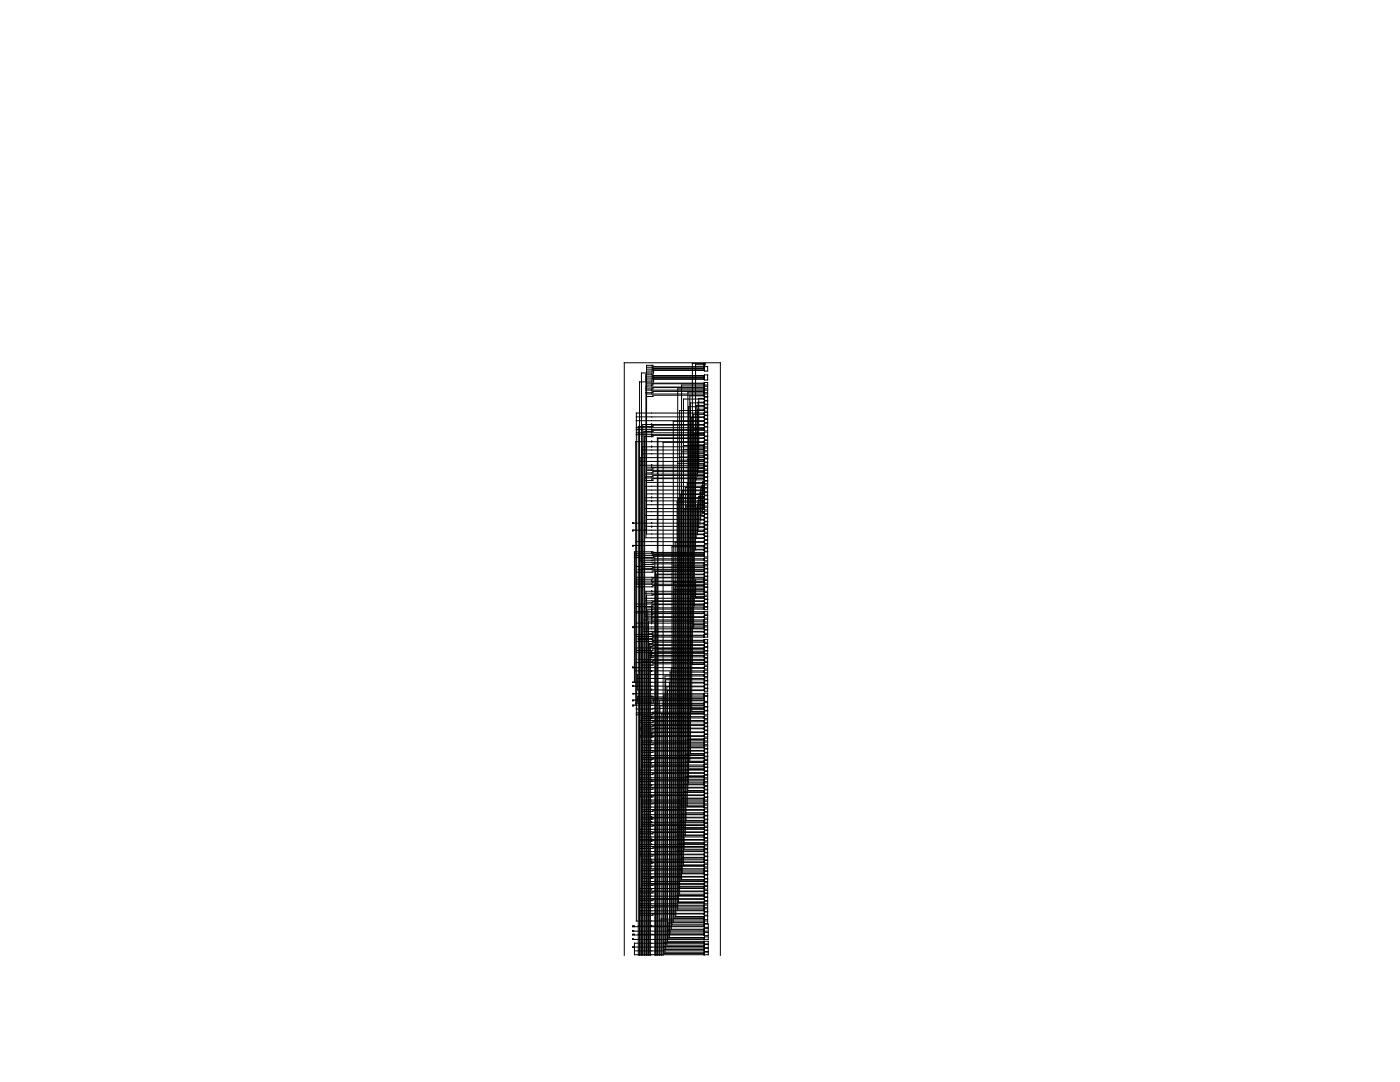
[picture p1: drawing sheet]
<svg xmlns="http://www.w3.org/2000/svg" width="279mm" height="216mm" viewBox="0 0 279 216" stroke-linecap="round" stroke-linejoin="round" font-family="sans-serif">
<g fill="none" stroke="#000" stroke-width=".2">
<path d="M128.9 77.9h12.3v.5h-.6M128.9 75.1h1.4v.1h10.3M128.9 77.2h11.7M129 78.6h12.2v.5h-.6v-.5M129 73.3h1.3v.1h10.3M129 76.5h11.6M130 76.8v.2M130 77.9v.1M140.5 72.5v.1l.2-.1h-2.5v60.1h2.4M140.5 72.8v.1l.2-.1h-1.9v36.9h1.8M140.5 73.3v-.1l.1 .1M140.5 75.1v.1l.1-.1"/>
<path d="M140.5 75.4v.2l.1-.2M140.5 77.1v.1l.1-.1M140.5 77.5v.1l.1-.1M140.5 78v-.1l.1 .1M140.5 78.4v-.2l.1 .2M140.6 73.2v.8h.6v-.8h-10.9v-.3h-1.3v33.7h11.6M140.6 74.8h.6v1h-.6zM140.6 76.8v-.5h.6v.5h-5.2v98.7h4.6M140.6 77.1v.5M140.6 77.9v.5M140.6 79.2h.6v.7h-.6zM140.6 77.1h.6v.5h-5.9v103.8h5.9v.5h-.6v-.5"/>
<path d="M140.6 73.8h-10.3v.2h-1.3M140.6 75.6h-10.3v.2h-1.4M140.6 76.6h-10.3v.2h-1.3M140.6 77.3h-10.3v.3h-1.4M140.6 78.1h-10.3v.3h-1.4M140.6 78.9h-10.3v.2h-1.3M140.6 79h-2.9v72.9h2.9M140.6 73.5h-10.3v.2h-1.3M140.6 73.9h-10.2v.5h-2.4v116.2M140.6 74.9h-10.3v-.2h-1.4v32.6h11.7M140.6 75.3h-10.3v.1h-1.4M140.6 75.7h-10.2v.5h-2.8v114.4"/>
<path d="M140.6 78.2h-3.3v79.5h3.3M140.6 79.5h-1.2v14h1.2M140.6 79.6h-4.2v93h4.2M127 83.2h13.6M127 83.9h13.6M127 85.3h13.6M127 85.7h13.6M127 86.4h13.6M127 86.7h13.6M127.8 92.8h13.4v-.5h-.6v.5M127.8 92.1h12.8M128.1 89.8h12.5"/>
<path d="M128.1 90.6h12.5M128.9 94.6h11.7M128.9 95.4h11.7M128.9 97h11.7M128.9 99.3h11.7M128.9 99.9h11.7M129 93.9h12.2v.5h-.6v-.5M129 93.2h11.6M129 96.3h11.6M129 97.8h11.6M129 98.6h11.6M130 84.6v.1"/>
<path d="M130 85v.1M130 85.6v.1M130 86v.1M130 86.6v.1M130 87v.1M130 88v.1M130 89v.2M130 92.7v.1M130 93.1v.1M130 95.8v.1M130 99.2v.1M130 99.9v.2"/>
<path d="M135.3 92.5h5.3M135.6 91.2h5M135.6 91.8h5M136 90.2h5.2v.5h-.6v-.5M136.4 88.9h4.2M136.4 89.7h4.2M137.3 91.7h3.3M137.4 90.9h3.2M137.4 92.6h3.2M137.7 89.4h3.5v.5h-.6M137.8 88.8h2.8M137.8 90.4h2.8"/>
<path d="M138.4 85.5h2.2M140.5 80.1v.2l.1-.2M140.5 81v-.1l.1 .1M140.5 82.6v.1l.1-.1M140.5 83.4v-.1l.1 .1M140.5 84.6v.1l.1-.1M140.5 85.6v.1l.1-.1M140.5 86.6v.1l.1-.1M140.5 88v.1l.1-.1M140.5 88.6v.2l.1-.2M140.5 89v.2l.1-.2M140.5 89.5v-.1l.1 .1"/>
<path d="M140.5 89.9v-.1l.1 .1M140.5 91.1v.1l.1-.1M140.5 91.9v-.1l.1 .1M140.5 92.7v.1l.1-.1M140.5 93.1v.1l.1-.1M140.5 93.6v-.1l.1 .1M140.5 94v-.1l.1 .1M140.5 94.7v.2l.1-.2M140.5 95.6v-.1l.1 .1M140.5 96.8v.1l.1-.1M140.5 97.2v.1l.1-.1M140.5 97.7v-.2l.1 .2"/>
<path d="M140.5 98v-.1l.1 .1M140.5 99.2v.1l.1-.1M140.6 80h.6v.6h-.6zM140.6 80.8h.6v.5h-.6zM140.6 81.5h.6v.5h-.6zM140.6 82.3h.6v.5h-.6zM140.6 82.9h.6v.7h-.6zM140.6 83.7h.6v.6h-.6zM140.6 84.5h.6v.6h-.6zM140.6 85.2h.6v.8h-.6zM140.6 86.2h.6v.8h-.6zM140.6 87.1h.6v.7h-.6z"/>
<path d="M140.6 87.9h.6v.5h-.6zM140.6 88.6v.6M140.6 89.4v.5M140.6 90.8h.6v.6h-.6zM140.6 91.6h.6v.6h-.6zM140.6 93.1v.5M140.6 94.5h.6v.6h-.6zM140.6 95.3h.6v.6h-.6zM140.6 96.5v-.5h.6v.5h-4v64.4h3.4M140.6 96.8v.5M140.6 97.5v.5M140.6 98.3v.5h.6v-.5h-1.5v6.2h.9"/>
<path d="M140.6 98.9h.6v.7h-.6zM140.6 99.7h.6v.6h-.6zM140.6 82.4h-13.6v101.4h14.2v.5h-.6v-.5M140.6 88.6h.6v.6h-13.1v101.4M140.6 93.1h.6v.5h-.6M140.6 96.8h.6v.5h-4.4v69.5h3.8M140.6 98h.6v-.5h-1.4v6.3h.8M140.6 81.2h-3.2v75h3.8v.5h-.6M140.6 84.8h-10.3v.3h-2.9v105.5M140.6 86.9h-10.3v.2h-1.6v103.5M140.6 93.3h-10.3v.3h-1.3M140.6 94.1h-10.3v.3h-1.3"/>
<path d="M140.6 94.9h-10.3v.2h-1.4M140.6 95.5h-10.3v.4h-1.4M140.6 83.3h-2.6v57.9h2.6M140.6 80.4h-2.8v70h2.8M140.6 80.3h-1.3v13.9h1.3M140.6 80.9h-1.7v14.9h1.7M140.6 81.7h-1.4v13.3h1.4M140.6 81.9h-5v96.5h5M140.6 82.7h-2.2v41.9h2.2M140.6 84.1h-6.2v99.9h6.2M140.6 84.7h-12.3v105.9M140.6 85.9h-10.3v.2h-1.8v104.5"/>
<path d="M140.6 86.5h-2v34.4h2M140.6 87.4h-9.4v103.2M140.6 87.5h-9.3v103.1M140.6 96.1h-.4v6.3h.4M140.6 99.4h-5.2v80.7h5.2M140.6 96.9h-.5v6.1h.5M140.6 99.1h-1.2v6.2h1.2M140.6 99.8h-1.3v6.2h1.3M140.6 88.1h-13.7v52.6M140.6 88.3h-8.3v102.3M140.6 91.3h-12.8v99.3M140.6 97.9h-4.5v76.3h4.5"/>
<path d="M140.6 98.7h-4.8v76.9h4.8M126.5 104.4l-.3-.1v.1h14.4M126.5 105.8l-.3 .1v-.1h14.4M126.5 108.8l-.3 .2v-.2h14.4M126.6 110.5h14M127 116.6h14.2v.5h-.6v-.5M127 108.1h13.6M127 113l13.6 .2M127 115.2h13.6M127 116h13.6M127.4 113.7h13.2M127.6 111.5h13"/>
<path d="M128 112.3h12.6M128.9 101.5h11.7M128.9 102.9h11.7M128.9 105h11.7M128.9 118.4h11.7M128.9 119.4h11.7M128.9 119.9h11.7M129 100.7h11.6M129 102.1h11.6M129 103.6h11.6M130 104.3v.1M130 105v.2"/>
<path d="M130 110.1v.1M130 115.8v.2M130 117.9v.1M130.8 114.6h9.8M134.4 112.9h6.8v.5h-.6v-.5M134.5 117.6h6.1M134.9 117.7h5.7M138 119h3.2v.5h-.6v-.5M138.2 109.6h2.4M138.8 117.3h1.8M140.5 100.1v-.2l.1 .2M140.5 100.8v.2l.1-.2"/>
<path d="M140.5 101.2v.1l.1-.1M140.5 101.7v-.1l.1 .1M140.5 102.2v.2l.1-.2M140.5 103.1v-.1l.1 .1M140.5 104.3v.1l.1-.1M140.5 105.2v-.2l.1 .2M140.5 105.9v.1l.1-.1M140.5 106.8v-.1l.1 .1M140.5 108v.1l.1-.1M140.5 109v.1l.1-.1M140.5 109.9v-.2l.1 .2M140.5 110.4v.1l.1-.1"/>
<path d="M140.5 110.7v.2l.1-.2M140.5 111.6v-.1l.1 .1M140.5 112.4v.1l.1-.1M140.5 113.8v.1l.1-.1M140.5 114.4v.2l.1-.2M140.5 115.4v.2l.1-.2M140.5 115.8v.2l.1-.2M140.5 116.3v-.1l.1 .1M140.5 116.7v-.1l.1 .1M140.5 117.5v.1l.1-.1M140.5 117.9v.1l.1-.1M140.5 118.5v.1l.1-.1"/>
<path d="M140.6 101v-.5h.6v.5h-4.3v62.7h3.7M140.6 101.2v.5M140.6 102h.6v.5h-.6zM140.6 102.6h.6v.7h-.6zM140.6 103.4h.6v.6h-.6zM140.6 104.1h.6v.5h-.6zM140.6 104.9h.6v.5h-.6zM140.6 105.7h.6v.5h-.6zM140.6 106.4h.6v.5h-.6zM140.6 107.1h.6v.6h-.6zM140.6 107.8h.6v.7h-.6zM140.6 108.7h.6v.5h-.6z"/>
<path d="M140.6 109.5h.6v.5h-.6zM140.6 110.1h.6v1h-.6zM140.6 111.4h.6v.5h-.6zM140.6 112.1h.6v.5h-.6zM140.6 113.5h.6v.7h-.6zM140.6 114.3h.6v.6h-.6zM140.6 115.6v-.5h.6v.5h-2.4v3.7h1.8M140.6 115.8v.5M140.6 118v-.8h.6v.8h-12.3v72.6M140.6 118.2h.6v.5h-.6zM140.6 119.6h.6v.7h-.6zM140.6 101.6h-4.1v67.9h4.7v.6h-.6v-.6"/>
<path d="M140.6 101.2h.6v.5h-.6M140.6 115.8h.6v.5h-.6M140.6 110.2l-14-.1v26M140.6 111.8h-10.3v.1h-2.5M140.6 112.5h-10.3v.1h-2.2M140.6 113.3h-10.3v.1h-2M140.6 113.9h-10.3v.3h-3.3M140.6 115.3h-10.3v.3h-3.3M140.6 116.1h-10.3v.2h-3.3M140.6 116.8h-10.3v.3h-3.3M140.6 118.6h-10.3v.1h-1.3v71.9M140.6 101.3h-1.7v6.1h1.7"/>
<path d="M140.6 100.2h-5.5v81.4h5.5M140.6 117h-5.7v65.9h5.7M140.6 108.2h-5.9v74.8h5.9M140.6 116.2h-6.1v67.1h6.1M140.6 100.6h-1.4v6.1h1.4M140.6 109.1h-6.5v75.4h6.5M140.6 110.6h-10.3v.3h-3.7M140.6 110.9h-10.2v.4h-3.8M140.6 111h-9.9v79.6M140.6 114h-9.8v76.6M140.6 114.7h-9.5v75.9M126.2 136.1h14.4"/>
<path d="M126.2 138.4h14.4M126.5 125.1l-.3 .1v-.1h15v.5h-.6v-.5M126.5 133.2l-.3-.1v.1h14.4M126.5 136.9l-.3-.1v.1h14.4M126.6 133.9h14M127 122h14.2v.6h-.6v-.6M127 132.2h14.2v.5h-.6v-.5M127 124.3h14.2v.5h-.6M127 126.6l13.6 .1M127 120.5h13.6M127 122.3h13.6M127 129.3h13.6"/>
<path d="M127 130.2h13.6M127.3 135.4h13.3M127.3 139.3h13.3M127.4 127.6l13.2 .2M127.4 131.6h13.2M128.5 123.7h12.1M128.5 125.5h12.1M128.5 126h12.1M128.7 121.3h11.9M128.7 123.1h11.9M129.7 130.4h11.5v-.5h-.6v.5M129.7 128.7h10.9"/>
<path d="M129.7 130.8h10.9M130 120.9v.1M130 121.3v.1M130 121.7v.1M130 121.9v.1M130 122.3v.1M130 122.7v.1M130 122.9v.2M130 123.3v.1M130 123.7v.1M130 124.3v.2M130 130v.2"/>
<path d="M130 130.4v.2M130 130.8v.1M130 133.9v.1M130 137.5v.2M130 138.9v.2M131.2 129.7h9.4M131.3 130h9.3M140.5 120.8v-.1l.1 .1M140.5 121.4v-.1l.1 .1M140.5 122.9v.2l.1-.2M140.5 123.8v-.1l.1 .1M140.5 124.5v-.2l.1 .2"/>
<path d="M140.5 124.8v-.1l.1 .1M140.5 126.6v.1l.1-.1M140.5 127v.1l.1-.1M140.5 127.6v.2l.1-.2M140.5 128v.1l.1-.1M140.5 128.9v-.1l.1 .1M140.5 129.5v-.1l.1 .1M140.5 130.9v-.1l.1 .1M140.5 131.7v.1l.1-.1M140.5 133.1v.1l.1-.1M140.5 134v-.1l.1 .1M140.5 134.7v.2l.1-.2"/>
<path d="M140.5 135.5v.1l.1-.1M140.5 136.4v-.1l.1 .1M140.5 137.5v.2l.1-.2M140.5 138.6v.1l.1-.1M140.5 139.2v.1l.1-.1M140.5 139.6v.1l.1-.1M140.6 120.4h.6v.6h-.6zM140.6 121.2h.6v.5h-.6zM140.6 122.8h.6v.5h-.6zM140.6 123.6h.6v.5h-.6zM140.6 124.3v.5M140.6 125.7h.6v.7h-.6z"/>
<path d="M140.6 126.6v.5M140.6 127.6v.5M140.6 128.4h.6v.6h-.6zM140.6 129.2h.6v.6h-.6zM140.6 130.7h.6v.5h-.6zM140.6 131.4h.6v.6h-.6zM140.6 133h.6v.5h-.6zM140.6 133.7h.6v.5h-.6zM140.6 134.5h.6v.5h-.6zM140.6 135.3h.6v.5h-.6zM140.6 135.9h.6v.6h-.6zM140.6 136.7h.6v.6h-.6z"/>
<path d="M140.6 137.4h.6v.5h-.6zM140.6 138.3h.6v.5h-.6zM140.6 138.9h.6v1.1h-.6zM140.6 137.8h-7.4v50h8.2v.5h-.8v-.5M140.6 126.6h.6v.5h-10.9v.3h-2.9M140.6 127.6h.6v.5h-10.9v.3h-.6v62.2M140.6 120h-10.3v.3h-1.3M140.6 120.7h-10.3v.3h-3.3M140.6 121.5h-10.3v.2h-1v68.9M140.6 123.2h-10.3v.1h-1M140.6 124h-10.3v.1h-.9v66.5M140.6 126.1h-10.3v.3h-.9"/>
<path d="M140.6 128.8h-10.3v.2h-.5v61.6M140.6 129.4h-10.3v.4h-3.3M140.6 131.1h-10.3v.1h-.5M140.6 131.8h-10.3v.2h-2M140.6 132.5h-10.3v.2h-2M140.6 139.1l-13.3-.2v1.2h3.1v-.4h10.2M140.6 133.4h-6.6v52h6.6M140.6 122.4h-10.3v.3h-1.6M140.6 124.7h-2.2v.6h2.2M140.6 136.3h-7v50.8h7M140.6 137h-7.5v51.6h7.5M140.6 135.6h-7.8v53.8h7.8"/>
<path d="M140.6 134.9h-7.9v55.2h7.9M140.6 138.7h-8.1v51.5h8.1M140.6 126.9l-13.6 .1M140.6 127.9l-13.6 .1M140.6 134.1h-6.9v52.1h6.9M140.6 134.6h-13.3v3.1h13.3M140.6 139.4h-10.3v.3h-4.1v.1l.3-.1M140.6 139.8h-9v50.8M126.5 140.7l-.3 .1v-.1h14.4M126.9 140.3h13.7M127.8 155.2h13.4v-.5h-.6v.5M127.8 143.8h12.8"/>
<path d="M127.8 145.3h12.8M127.8 146.8h12.8M127.8 153.7h12.8M127.8 154.2h12.8M127.8 155.6h12.8M127.8 156.6h12.8M127.8 157.1h12.8M127.8 158.1h12.8M127.8 158.6h12.8M128.1 159.6h13.1v-.5h-.6v.5M128.1 143h12.5M128.1 144.5h12.5"/>
<path d="M128.1 146.1h12.5M128.1 148.2h12.5M128.1 149.2h12.5M128.1 149.7h12.5M128.1 150.7h12.5M128.1 151.1h12.5M128.1 152.1h12.5M128.1 152.7h12.5M130 143v.1M130 146.3v.1M130 146.7v.1M130 147.1v.1"/>
<path d="M130 147.7v.1M130 151.1v.2M130 151.5v.1M130 152.1v.2M130 155.6v.1M130 156.6v.1M130 158.9v.1M132.3 140.5h8.3M136.1 159.3h4.5M136.5 156.5h4.1M136.5 158h4.1M136.8 153.5h3.8"/>
<path d="M136.8 154.9h3.8M136.9 150.5h3.7M136.9 152h3.7M137.2 147.6h3.4M137.2 149.1h3.4M137.2 159.4h3.4M137.3 154.8h3.3M137.4 153.3h3.2M137.7 148.8h3.5v.6h-.6v-.6M137.8 147.4h2.8M140.5 141.5v-.1l.1 .1M140.5 140.2v.1l.1-.1"/>
<path d="M140.5 140.6v.1l.1-.1M140.5 142.2v.2l.1-.2M140.5 143.1v-.1l.1 .1M140.5 144.7v.1l.1-.1M140.5 145.5v-.1l.1 .1M140.5 146.7v.1l.1-.1M140.5 147.3v.1l.1-.1M140.5 147.7v.1l.1-.1M140.5 148.3v.2l.1-.2M140.5 150.6v-.1l.1 .1M140.5 151.3v-.2l.1 .2M140.5 151.8v.1l.1-.1"/>
<path d="M140.5 152.3v-.2l.1 .2M140.5 152.8v.1l.1-.1M140.5 153.4v.1l.1-.1M140.5 155.7v-.1l.1 .1M140.5 156.3v-.1l.1 .1M140.5 156.7v-.1l.1 .1M140.5 157.4v-.2l.1 .2M140.5 157.9v.1l.1-.1M140.5 158.5v.1l.1-.1M140.5 159.5v.1l.1-.1M140.6 140.2h.6v.8h-.6zM140.6 141.1h.6v.6h-.6z"/>
<path d="M140.6 141.9h.6v.7h-.6zM140.6 142.9h.6v.5h-.6zM140.6 143.6h.6v.5h-.6zM140.6 144.4h.6v.5h-.6zM140.6 145h.6v.7h-.6zM140.6 145.8h.6v.6h-.6zM140.6 146.6h.6v.5h-.6zM140.6 147.3v.5M140.6 148.1h.6v.5h-.6zM140.6 149.5h.6v.6h-.6zM140.6 150.2h.6v.7h-.6zM140.6 151h.6v.5h-.6z"/>
<path d="M140.6 151.8v.5M140.6 152.5h.6v.5h-.6zM140.6 153.2h.6v.6h-.6zM140.6 153.9h.6v.7h-.6zM140.6 155.4h.6v.6h-.6zM140.6 156.2v.5M140.6 157h.6v.5h-.6zM140.6 157.6h.6v.6h-.6zM140.6 158.4h.6v.6h-.6zM140.6 159.9h.6v.5h-.6zM140.6 147.3h.6v.5h-13.1M140.6 151.8h.6v.5h-.6"/>
<path d="M140.6 142.4h-10.3v.2h-3.3M140.6 143.3h-10.3v.1h-2.3M140.6 144h-10.3v.1h-2.7M140.6 144.8h-10.3v.1h-2.3M140.6 145.4h-10.3v.3h-2.7M140.6 146.2h-10.3v.2h-2.3M140.6 146.9h-10.3v.2h-2.7M140.6 148.5h-10.3v.1h-2.3M140.6 149.9h-10.3v.2h-2.3M140.6 151.4h-10.3v.1h-2.3M140.6 152.9h-10.3v.1h-2.3M140.6 154.3h-10.3v.3h-2.7"/>
<path d="M140.6 155.8h-10.3v.2h-2.7M140.6 157.2h-10.3v.3h-2.7M140.6 158.8h-10.3v.2h-2.7M140.6 140.8h-8.9v49.8M140.6 141.4l-13.6 .1M140.6 141.6h-2.6v.4h2.6M140.6 142.1l-13.6 .1M140.6 142.5h-8.5v48.1M127.8 178.8h12.8M127.8 179.3h12.8M127.8 165.5h12.8M127.8 166h12.8"/>
<path d="M127.8 167h12.8M127.8 167.5h12.8M127.8 168.9h12.8M127.8 169.9h12.8M127.8 170.4h12.8M127.8 177.3h12.8M127.8 177.8h12.8M128.1 164.1h13.1v-.5h-.6v.5M128.1 175.9h13.1v-.5h-.6v.5M128.1 160h12.5M128.1 161h12.5M128.1 161.5h12.5"/>
<path d="M128.1 162.6h12.5M128.1 163.1h12.5M128.1 164.5h12.5M128.1 171.5h12.5M128.1 171.8h12.5M128.1 172.8h12.5M128.1 173.4h12.5M128.1 174.4h12.5M128.1 174.9h12.5M128.1 176.3h12.5M130 162.9v.2M130 163.3v.1"/>
<path d="M130 164v.1M130 167.4v.1M130 167.8v.1M130 168.4v.1M130 171.8v.2M130 172.2v.1M130 172.8v.2M130 175.1v.2M130 176.3v.1M130 177.3v.1M130 179.6v.1M135.1 178.7h5.5"/>
<path d="M135.1 166.6h5.5M135.1 169.8h5.5M135.3 180h5.3M135.4 165.1h5.8v.5h-.6v-.5M135.4 168.3h5.2M135.4 177.2h5.2M135.6 176.9h5.6v.5h-.6M135.8 160.7h5.4v.5h-.6M135.8 163.8h4.8M135.8 172.7h4.8M136 174h4.6M136.1 162.4h4.5"/>
<path d="M136.1 171.2h4.5M136.4 171.1h4.2M136.5 168.1h4.1M136.8 165.4h3.8M136.9 162.2h3.7M140.5 160.8v-.1l.1 .1M140.5 161.2v-.2l.1 .2M140.5 161.8v-.1l.1 .1M140.5 162.3v.1l.1-.1M140.5 162.9v.2l.1-.2M140.5 164v.1l.1-.1M140.5 165.2v-.1l.1 .1"/>
<path d="M140.5 166.2v-.1l.1 .1M140.5 166.9v-.1l.1 .1M140.5 167.4v.1l.1-.1M140.5 168v.1l.1-.1M140.5 168.4v.1l.1-.1M140.5 169v.2l.1-.2M140.5 171.3v-.1l.1 .1M140.5 172v-.2l.1 .2M140.5 172.5v.1l.1-.1M140.5 173v-.2l.1 .2M140.5 173.5v.1l.1-.1M140.5 174.1v.1l.1-.1"/>
<path d="M140.5 176.4v-.1l.1 .1M140.5 177v-.1l.1 .1M140.5 177.4v-.1l.1 .1M140.5 178.1v-.2l.1 .2M140.5 178.6v.1l.1-.1M140.5 179.2v.1l.1-.1M140.6 160.7v.5M140.6 161.4h.6v.5h-.6zM140.6 162.1h.6v.6h-.6zM140.6 162.8h.6v.6h-.6zM140.6 164.3h.6v.5h-.6zM140.6 165.7h.6v.7h-.6z"/>
<path d="M140.6 166.5h.6v.6h-.6zM140.6 167.3h.6v.5h-.6zM140.6 168v.5M140.6 168.8h.6v.5h-.6zM140.6 170.2h.6v.6h-.6zM140.6 170.9h.6v.7h-.6zM140.6 171.7h.6v.5h-.6zM140.6 172.5v.5M140.6 173.2h.6v.5h-.6zM140.6 173.9h.6v.6h-.6zM140.6 174.6h.6v.7h-.6zM140.6 176.1h.6v.6h-.6z"/>
<path d="M140.6 176.9v.5M140.6 177.7h.6v.5h-.6zM140.6 178.3h.6v.6h-.6zM140.6 179.1h.6v.6h-.6zM140.6 168h.6v.5h-13.4M140.6 172.5h.6v.5h-.6M140.6 160.3h-10.3v.1h-2.3M140.6 161.7h-10.3v.2h-2.3M140.6 163.2h-10.3v.2h-2.3M140.6 179.5h-10.3v.2h-2.7M140.6 164.7h-10.3v.1h-2.3M140.6 166.1h-10.3v.3h-2.7"/>
<path d="M140.6 167.6h-10.3v.2h-2.7M140.6 169.2h-10.3v.1h-2.7M140.6 170.6h-10.3v.2h-2.7M140.6 172.1h-10.3v.1h-2.3M140.6 173.6h-10.3v.1h-2.3M140.6 175h-10.3v.3h-2.3M140.6 176.5h-10.3v.2h-2.3M140.6 177.9h-10.3v.3h-2.7M124.6 190.6v-118.2h19.2v118.2M126.2 189h14.4M126.5 187.5l-.3-.2v.2h15.2v-.6h-.8v.6M126.5 184.8l-.3 .1v-.1h.4v.1h14"/>
<path d="M126.5 186.4l-.3 .2v-.2h.4v.2h14M126.6 189.7h14M127.4 184.8h13.2M127.4 186.4h13.2M127.8 180.3h13.4v-.5h-.6v.5M127.8 180.7h12.8M127.8 181.7h12.8M127.8 182.2h12.8M130 184.7v.1M132.5 188.1h8.1M132.5 188.8h8.1M132.5 189.5h8.1"/>
<path d="M133.4 185.5h7.2M140.5 180.2v.1l.1-.1M140.5 181.5v-.1l.1 .1M140.5 182.5v-.1l.1 .1M140.5 183.1v-.1l.1 .1M140.5 183.5v-.1l.1 .1M140.5 184.7v.1l.1-.1M140.5 185.3v.1l.1-.1M140.5 185.7v.1l.1-.1M140.5 186.3v.1l.1-.1M140.5 188v-.2l.1 .2M140.5 188.7v.1l.1-.1"/>
<path d="M140.5 189.6v-.1l.1 .1M140.6 180.6h.6v.5h-.6zM140.6 182h.6v.6h-.6zM140.6 182.8h.6v.7h-.6zM140.6 184.4h.8v.6h-.8zM140.6 185.3v.5M140.6 186.1h.8v.6h-.8zM140.6 188.5h.8v.6h-.8zM140.6 189.2h.8v.7h-.8zM140.6 188.2h-14v2.3h14.8v-.5h-.8v.5M140.6 181h-10.3v.1h-2.7M140.6 182.4h-10.3v.2h-2.7"/>
<path d="M140.6 185.3h.8v.5h-15.2v-.1l.3 .1M140.6 183.4h-8.6v7.2M140.6 184.2h-7.2v3h7.2"/>
</g>
</svg>
